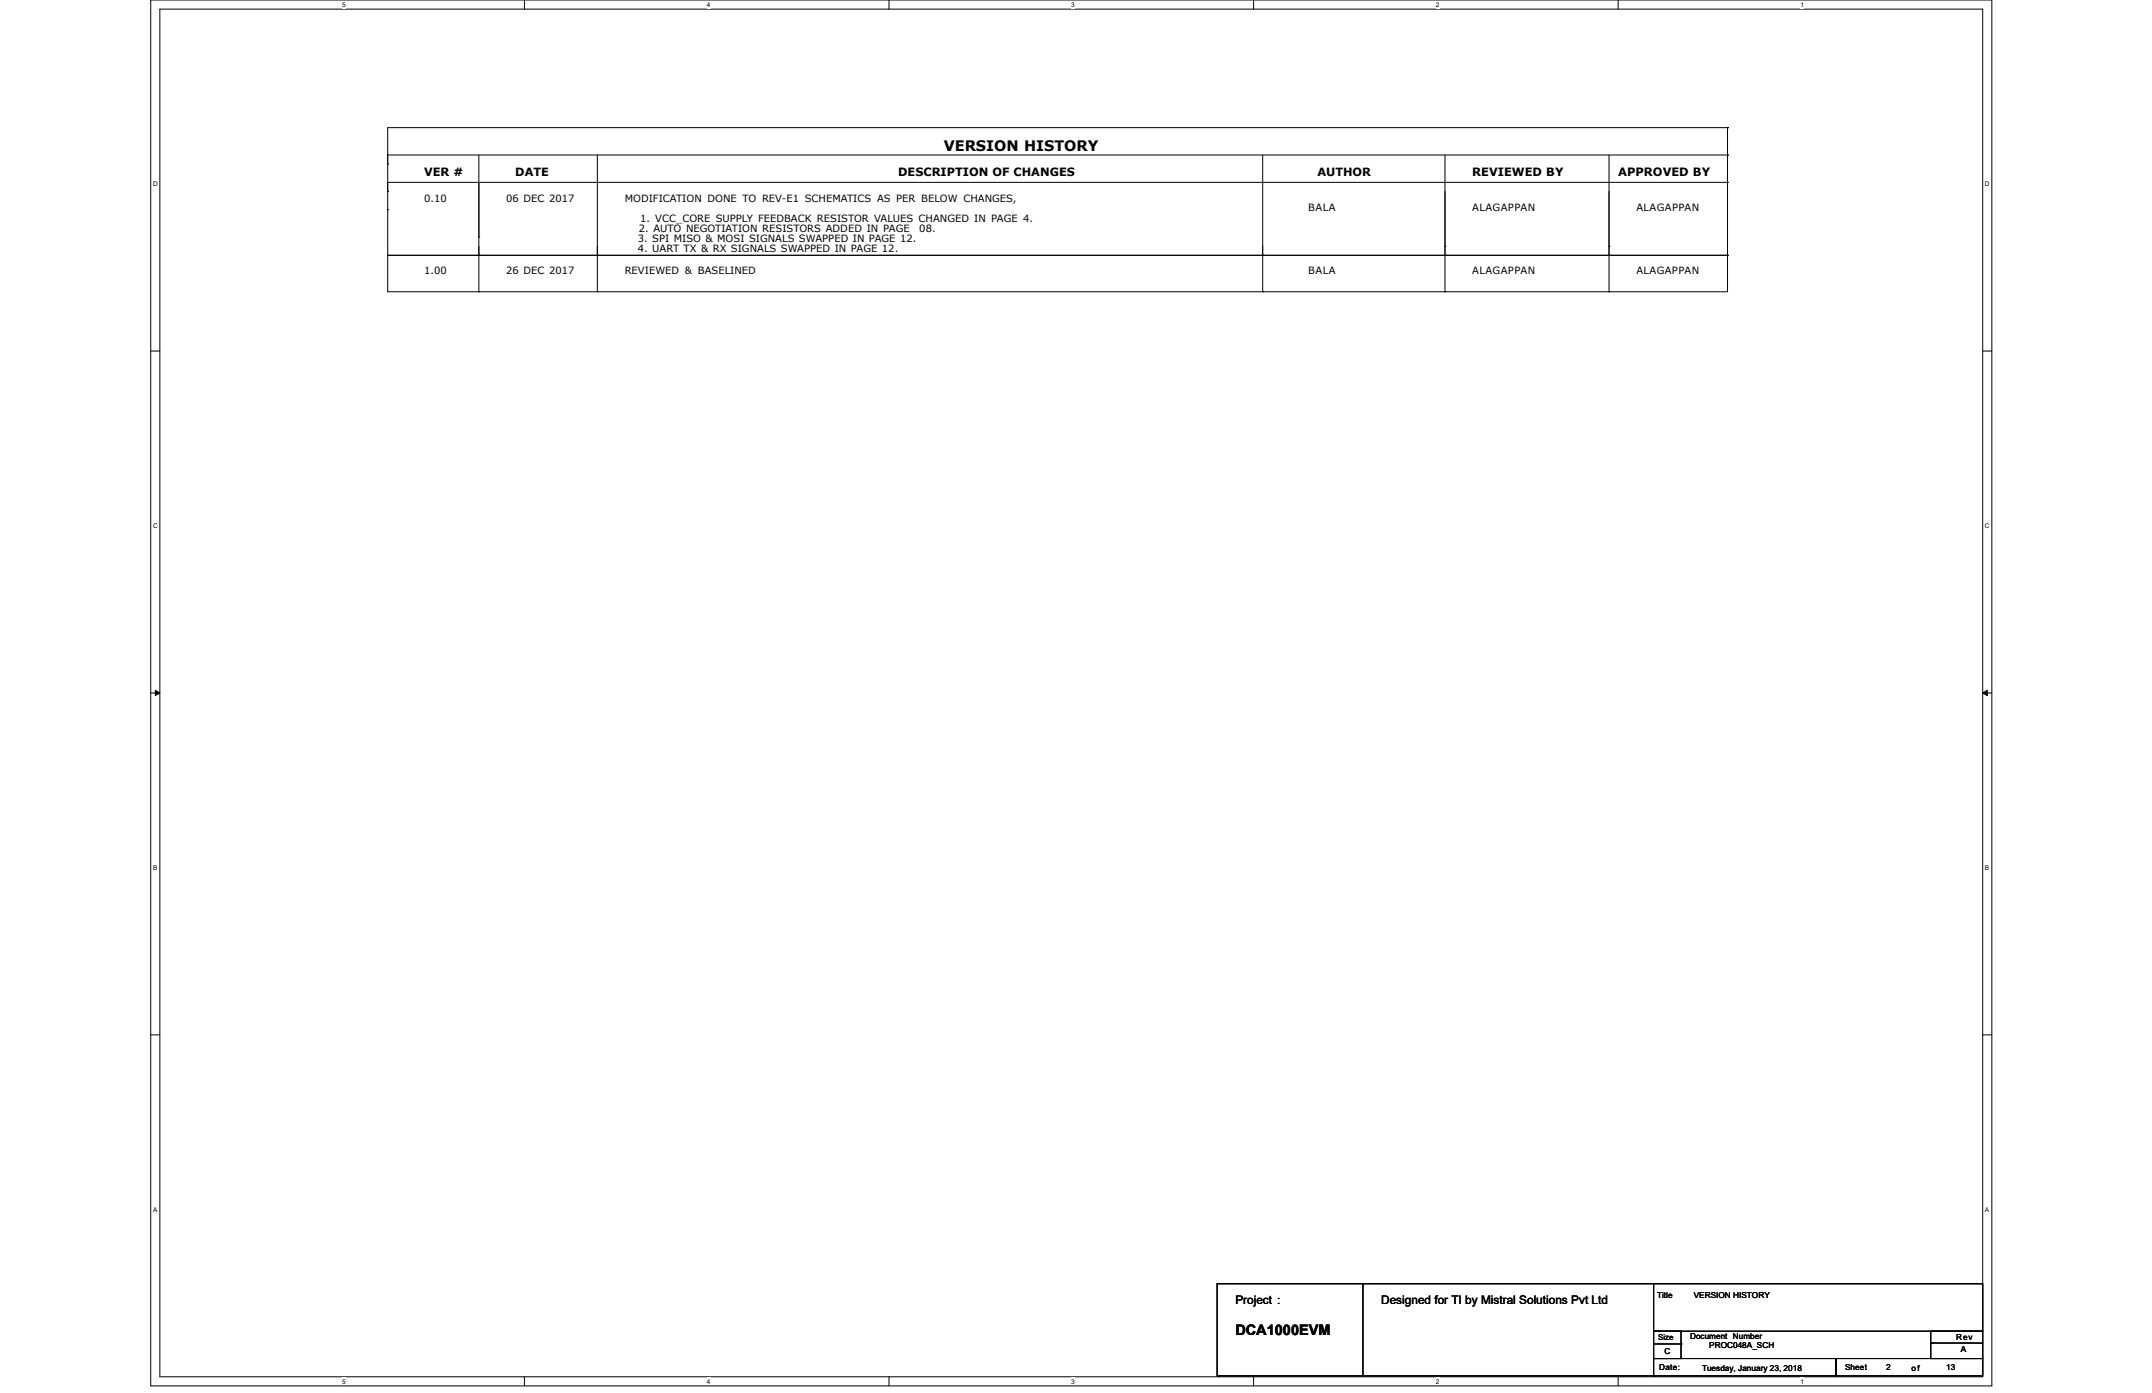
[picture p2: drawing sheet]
<svg xmlns="http://www.w3.org/2000/svg" width="432mm" height="279mm" viewBox="0 0 432 279" stroke-linecap="round" stroke-linejoin="round" font-family="sans-serif">
<defs><g id="words">
<g font-size="2.9">
<text x="189.4" y="30.4">VERSION HISTORY</text>
<text x="247.9" y="267.8">DCA1000EVM</text>
</g>
<g font-size="2.4">
<text x="247.9" y="261.5">Project :</text>
<text x="277.1" y="261.5">Designed for TI by Mistral Solutions Pvt Ltd</text>
</g>
<g font-size="2.3">
<text x="85.1" y="35.2">VER #</text>
<text x="103.4" y="35.2">DATE</text>
<text x="180.2" y="35.2">DESCRIPTION OF CHANGES</text>
<text x="264.3" y="35.2">AUTHOR</text>
<text x="295.4" y="35.2">REVIEWED BY</text>
<text x="324.7" y="35.2">APPROVED BY</text>
</g>
<g font-size="2">
<text x="85.1" y="40.4">0.10</text>
<text x="101.6" y="40.4">06 DEC 2017</text>
<text x="125.3" y="40.4">MODIFICATION DONE TO REV-E1 SCHEMATICS AS PER BELOW CHANGES,</text>
<text x="128.2" y="46.4">2. AUTO NEGOTIATION RESISTORS ADDED IN PAGE</text>
<text x="128.4" y="44.4">1. VCC_CORE SUPPLY FEEDBACK RESISTOR VALUES CHANGED IN PAGE 4.</text>
<text x="184.5" y="46.4">08.</text>
<text x="262.5" y="42.3">BALA</text>
<text x="295.4" y="42.3">ALAGAPPAN</text>
<text x="328.3" y="42.3">ALAGAPPAN</text>
<text x="128" y="48.5">3. SPI MISO &amp; MOSI SIGNALS SWAPPED IN PAGE 12.</text>
<text x="128" y="50.5">4. UART TX &amp; RX SIGNALS SWAPPED IN PAGE 12.</text>
<text x="85.1" y="55.1">1.00</text>
<text x="101.6" y="55.1">26 DEC 2017</text>
<text x="125.3" y="55.1">REVIEWED &amp; BASELINED</text>
<text x="262.5" y="55.1">BALA</text>
<text x="295.4" y="55.1">ALAGAPPAN</text>
<text x="328.3" y="55.1">ALAGAPPAN</text>
</g>
<g font-size="1.6">
<text x="332.5" y="260.4">Title</text>
<text x="339.9" y="260.4">VERSION HISTORY</text>
<text x="332.7" y="268.8">Size</text>
<text x="339.1" y="268.5">Document Number</text>
<text x="392.5" y="268.9">Rev</text>
<text x="332.9" y="274.7">Date:</text>
<text x="334" y="271.6">C</text>
<text x="341.5" y="274.9">Tuesday, January 23, 2018</text>
<text x="343" y="270.3">PROC048A_SCH</text>
<text x="370.2" y="274.7">Sheet</text>
<text x="378.4" y="274.7">2</text>
<text x="383.6" y="274.9">of</text>
<text x="390.5" y="274.7">13</text>
<text x="393.4" y="271.2">A</text>
</g>
<g font-size="1.3">
<text x="68.6" y="1.4">5</text>
<text x="141.8" y="1.4">4</text>
<text x="215" y="1.4">3</text>
<text x="288.1" y="1.4">2</text>
<text x="361.3" y="1.4">1</text>
<text x="30.7" y="37.3">D</text>
<text x="398.3" y="37.3">D</text>
<text x="30.7" y="105.9">C</text>
<text x="398.3" y="105.9">C</text>
<text x="30.7" y="174.5">B</text>
<text x="398.3" y="174.5">B</text>
<text x="30.7" y="243">A</text>
<text x="398.3" y="243">A</text>
<text x="68.6" y="277.5">5</text>
<text x="141.8" y="277.5">4</text>
<text x="215" y="277.5">3</text>
<text x="288.1" y="277.5">2</text>
<text x="361.3" y="277.5">1</text>
</g>
</g></defs>
<path d="M30.2 0h369.5v278h-369.5zM32.1 1.8h365.7v274.3h-365.7z" fill="none" stroke="#000" stroke-width=".2"/>
<g fill="#fff">
<path d="M68.7 .2h.7v1.4h-.7z"/>
<path d="M68.7 276.3h.7v1.5h-.7z"/>
</g>
<path d="M105.2 0v1.8M105.2 276.1v1.9" fill="none" stroke="#000" stroke-width=".2"/>
<g fill="#fff">
<path d="M141.8 .2h.7v1.4h-.7z"/>
<path d="M141.8 276.3h.7v1.5h-.7z"/>
</g>
<path d="M178.4 0v1.8M178.4 276.1v1.9" fill="none" stroke="#000" stroke-width=".2"/>
<g fill="#fff">
<path d="M215 .2h.7v1.4h-.7z"/>
<path d="M215 276.3h.7v1.5h-.7z"/>
</g>
<path d="M251.5 0v1.8M251.5 276.1v1.9" fill="none" stroke="#000" stroke-width=".2"/>
<g fill="#fff">
<path d="M288.1 .2h.7v1.4h-.7z"/>
<path d="M288.1 276.3h.7v1.5h-.7z"/>
</g>
<path d="M324.7 0v1.8M324.7 276.1v1.9" fill="none" stroke="#000" stroke-width=".2"/>
<g fill="#fff">
<path d="M361.3 .2h.7v1.4h-.7z"/>
<path d="M361.3 276.3h.7v1.5h-.7z"/>
<path d="M30.7 36.1h1v1.5h-1z"/>
<path d="M398.3 36.1h.9v1.5h-.9z"/>
<path d="M30.7 104.7h1v1.5h-1z"/>
<path d="M398.3 104.7h.9v1.5h-.9z"/>
</g>
<path d="M30.2 70.4h1.9M397.8 70.4h1.9" fill="none" stroke="#000" stroke-width=".2"/>
<g fill="#fff">
<path d="M30.7 173.3h.9v1.4h-.9z"/>
<path d="M398.3 173.3h.9v1.4h-.9z"/>
</g>
<path d="M30.2 139h1.9M31.2 138.5l.9 .5-.9 .5zM397.8 139l.9-.5v1zM397.8 139h1.9" fill="none" stroke="#000" stroke-width=".2"/>
<path d="M31.2 138.5l.9 .5-.9 .5zM397.8 139l.9-.5v1z" fill="#000"/>
<g fill="#fff">
<path d="M30.7 241.9h.9v1.4h-.9z"/>
<path d="M398.3 241.9h.9v1.4h-.9z"/>
</g>
<g fill="none" stroke="#000" stroke-width=".2">
<path d="M77.8 38.4h.1M77.8 32.9h.1M77.8 31.1h268.8M77.8 36.6h268.8M96.1 31.1v27.4M119.9 31.1v27.4M253.4 31.1v27.4M289.9 31.1v27.4M322.9 31.1v27.4M346.6 31.1h.1M346.6 25.6h.1M346.6 36.6h.1"/>
<path d="M346.6 25.6h-268.8v25.6M346.6 25.6v25.6M77.8 51.2h268.8v7.3h-268.8zM77.8 42.1h.1M77.8 51.2h.1M77.8 51.2h268.8M96.1 47.5h.1M96.1 51.2h.1M96.1 58.5h.1M119.9 51.2h.1M119.9 58.5h.1M253.4 51.2h.1"/>
<path d="M253.4 58.5h.1M289.9 49.4h.1M289.9 51.2h.1M289.9 58.5h.1M322.9 49.4h.1M322.9 51.2h.1M322.9 58.5h.1M346.6 51.2h.1M30.2 207.6h1.9M397.8 207.6h1.9M244.2 257.5h.1M244.2 257.5h87.8"/>
<path d="M244.2 257.5v18.5M273.5 257.5h.1M273.5 257.5v18.3M331.8 257.5h66v9.5h-66zM244.2 276h.1M244.4 276h.1M244.4 276h87.8M331.8 267h5.5v5.5h-5.5zM331.8 272.5h36.6v3.5h-36.6zM331.8 269.6h5.5M337.3 269.6h.1M368.4 272.5h29.4v3.5h-29.4z"/>
<path d="M387.4 267h10.4v5.5h-10.4zM387.6 269.4h.1M387.6 269.4h10.2"/>
</g>
<use href="#words"/>
</svg>
